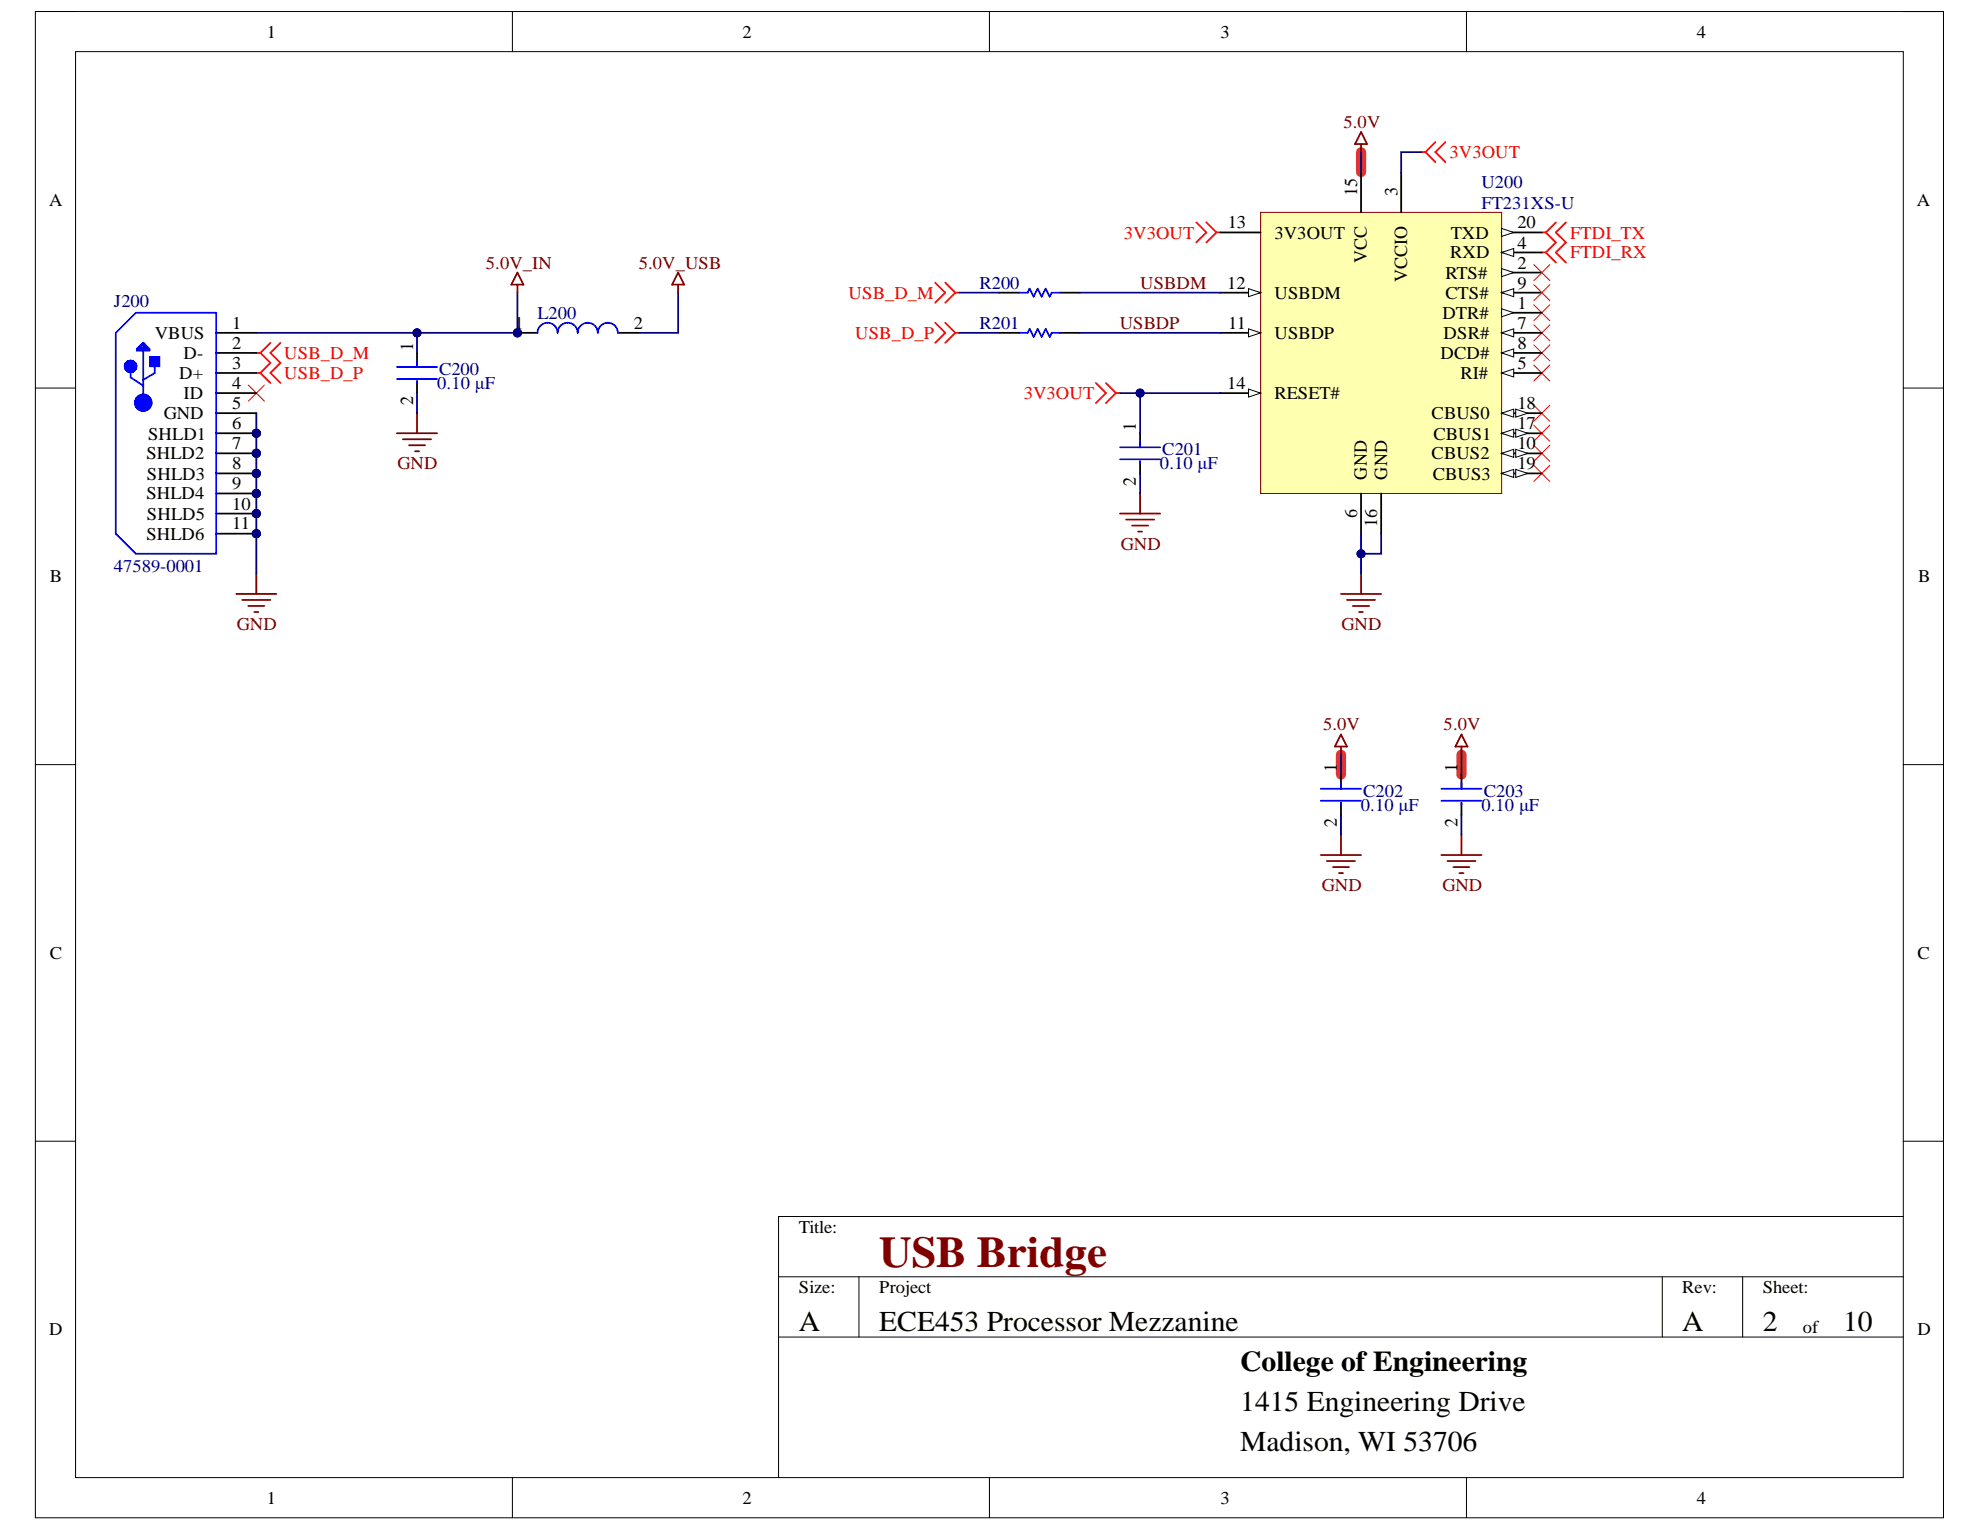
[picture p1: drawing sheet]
<svg xmlns="http://www.w3.org/2000/svg" width="279mm" height="216mm" viewBox="0 0 279 216" stroke-linecap="round" stroke-linejoin="round" font-family="sans-serif">
<defs><g id="words">
<text font-size="6.2" fill="#800000" x="124.1" y="178.8">USB Bridge</text>
<g font-size="4.1">
<text x="112.7" y="187.8">A</text>
<text x="124.1" y="187.8">ECE453 Processor Mezzanine</text>
<text x="237.4" y="187.8">A</text>
<text x="248.7" y="187.8">2</text>
<text x="260.1" y="187.8">10</text>
<text x="175" y="193.4">College of Engineering</text>
<text x="175" y="199.1">1415 Engineering Drive</text>
<text x="175" y="204.8">Madison, WI 53706</text>
</g>
<g font-size="2.6">
<text x="191.5" y="27.7" transform="rotate(-90 191.5 27.7)">15</text>
<text x="197.2" y="27.7" transform="rotate(-90 197.2 27.7)">3</text>
<text x="192.9" y="37.1" transform="rotate(-90 192.9 37.1)">VCC</text>
<text x="198.5" y="39.8" transform="rotate(-90 198.5 39.8)">VCCIO</text>
<text x="58.3" y="49.5" transform="rotate(-90 58.3 49.5)">1</text>
<text x="58.3" y="57.2" transform="rotate(-90 58.3 57.2)">2</text>
<text x="160.3" y="60.8" transform="rotate(-90 160.3 60.8)">1</text>
<text x="160.3" y="68.5" transform="rotate(-90 160.3 68.5)">2</text>
<text x="192.9" y="67.7" transform="rotate(-90 192.9 67.7)">GND</text>
<text x="195.8" y="67.7" transform="rotate(-90 195.8 67.7)">GND</text>
<text x="191.5" y="73.1" transform="rotate(-90 191.5 73.1)">6</text>
<text x="194.3" y="74.4" transform="rotate(-90 194.3 74.4)">16</text>
<text x="188.6" y="109" transform="rotate(-90 188.6 109)">1</text>
<text x="205.7" y="109" transform="rotate(-90 205.7 109)">1</text>
<text x="188.6" y="116.7" transform="rotate(-90 188.6 116.7)">2</text>
<text x="205.7" y="116.7" transform="rotate(-90 205.7 116.7)">2</text>
</g>
<g font-size="2.5">
<text x="37.7" y="5.3">1</text>
<text x="104.8" y="5.3">2</text>
<text x="172.2" y="5.3">3</text>
<text x="239.4" y="5.3">4</text>
<text x="6.9" y="29">A</text>
<text x="270.5" y="29">A</text>
<text x="173.2" y="32.2">13</text>
<text x="179.8" y="33.7">3V3OUT</text>
<text x="204.7" y="33.7">TXD</text>
<text x="214.1" y="32.2">20</text>
<text x="214.1" y="35.1">4</text>
<text x="173.2" y="40.8">12</text>
<text x="204" y="39.3">RTS#</text>
<text x="204.6" y="36.5">RXD</text>
<text x="214.1" y="37.9">2</text>
<text x="214.1" y="40.8">9</text>
<text x="21.8" y="47.8">VBUS</text>
<text x="32.8" y="46.4">1</text>
<text x="72.6" y="46.4">1</text>
<text x="89.5" y="46.4">2</text>
<text x="173.3" y="46.4">11</text>
<text x="179.8" y="47.8">USBDP</text>
<text x="179.8" y="42.1">USBDM</text>
<text x="203.5" y="45">DTR#</text>
<text x="203.7" y="47.8">DSR#</text>
<text x="204" y="42.1">CTS#</text>
<text x="214.1" y="43.6">1</text>
<text x="214.1" y="46.4">7</text>
<text x="25.3" y="53.5">D+</text>
<text x="25.9" y="50.7">D-</text>
<text x="32.8" y="49.2">2</text>
<text x="32.8" y="52">3</text>
<text x="203.3" y="50.7">DCD#</text>
<text x="206.1" y="53.5">RI#</text>
<text x="214.1" y="49.2">8</text>
<text x="214.1" y="52">5</text>
<text x="23.1" y="59.1">GND</text>
<text x="25.9" y="56.3">ID</text>
<text x="32.8" y="54.9">4</text>
<text x="32.8" y="57.7">5</text>
<text x="173.2" y="54.9">14</text>
<text x="179.8" y="56.3">RESET#</text>
<text x="202" y="59.1">CBUS0</text>
<text x="214.1" y="57.7">18</text>
<text x="20.7" y="64.8">SHLD2</text>
<text x="20.9" y="62">SHLD1</text>
<text x="32.8" y="60.6">6</text>
<text x="32.8" y="63.4">7</text>
<text x="202" y="64.8">CBUS2</text>
<text x="202.3" y="62">CBUS1</text>
<text x="214.1" y="60.6">17</text>
<text x="214.1" y="63.4">10</text>
<text x="20.7" y="70.5">SHLD4</text>
<text x="20.7" y="67.7">SHLD3</text>
<text x="32.8" y="66.3">8</text>
<text x="32.8" y="69">9</text>
<text x="32.8" y="71.9">10</text>
<text x="202.2" y="67.7">CBUS3</text>
<text x="214.1" y="66.3">19</text>
<text x="20.7" y="76.2">SHLD6</text>
<text x="20.7" y="73.4">SHLD5</text>
<text x="32.8" y="74.7">11</text>
<text x="7" y="82.2">B</text>
<text x="270.7" y="82.2">B</text>
<text x="7" y="135.3">C</text>
<text x="270.6" y="135.3">C</text>
<text x="112.7" y="174">Title:</text>
<text x="112.7" y="182.4">Size:</text>
<text x="124.1" y="182.4">Project</text>
<text x="237.4" y="182.4">Rev:</text>
<text x="248.7" y="182.4">Sheet:</text>
<text x="6.9" y="188.5">D</text>
<text x="254.4" y="188.1">of</text>
<text x="270.6" y="188.5">D</text>
<text x="37.7" y="212.2">1</text>
<text x="104.8" y="212.2">2</text>
<text x="172.2" y="212.2">3</text>
<text x="239.4" y="212.2">4</text>
</g>
<g font-size="2.5" fill="#800000">
<text x="189.6" y="18.1">5.0V</text>
<text x="68.6" y="37.9">5.0V_IN</text>
<text x="90.1" y="37.9">5.0V_USB</text>
<text x="160.9" y="40.8">USBDM</text>
<text x="158" y="46.4">USBDP</text>
<text x="56.1" y="66.3">GND</text>
<text x="158.2" y="77.6">GND</text>
<text x="33.4" y="88.9">GND</text>
<text x="189.3" y="88.9">GND</text>
<text x="186.7" y="103.1">5.0V</text>
<text x="203.7" y="103.1">5.0V</text>
<text x="186.5" y="125.7">GND</text>
<text x="203.5" y="125.7">GND</text>
</g>
<g font-size="2.5" fill="#f00">
<text x="204.6" y="22.3">3V3OUT</text>
<text x="158.6" y="33.7">3V3OUT</text>
<text x="221.6" y="33.7">FTDI_TX</text>
<text x="221.6" y="36.5">FTDI_RX</text>
<text x="119.8" y="42.1">USB_D_M</text>
<text x="120.7" y="47.8">USB_D_P</text>
<text x="40.1" y="50.7">USB_D_M</text>
<text x="40.1" y="53.5">USB_D_P</text>
<text x="144.5" y="56.3">3V3OUT</text>
</g>
<g font-size="2.5" fill="#000080">
<text x="209" y="26.6">U200</text>
<text x="209" y="29.4">FT231XS-U</text>
<text x="138.2" y="40.8">R200</text>
<text x="16.1" y="43.3">J200</text>
<text x="75.8" y="45">L200</text>
<text x="138.2" y="46.4">R201</text>
<text x="62" y="53">C200</text>
<text x="61.7" y="54.9">0.10 μF</text>
<text x="164" y="64.2">C201</text>
<text x="163.7" y="66.3">0.10 μF</text>
<text x="16.1" y="80.7">47589-0001</text>
<text x="192.4" y="112.5">C202</text>
<text x="209.4" y="112.5">C203</text>
<text x="192" y="114.4">0.10 μF</text>
<text x="209" y="114.4">0.10 μF</text>
</g>
</g></defs>
<path d="M5 1.6h269.2v212.6h-269.2z" fill="none" stroke="#000" stroke-width=".14"/>
<path d="M10.7 7.3h257.9v201.2h-257.9z" fill-rule="evenodd" fill="#fff"/>
<g fill="none" stroke="#000" stroke-width=".14">
<path d="M5 1.6h5.7M10.7 7.3h257.9v201.2h-257.9zM72.3 1.6v5.7M139.6 1.6v5.7M206.9 1.6v5.7M268.6 1.6h5.6v5.7M5 54.8h5.7M268.6 54.8h5.6M5 107.9h5.7M268.6 107.9h5.6M5 161h5.7M268.6 161h5.6"/>
<path d="M268.6 171.7h-158.7v36.8M109.9 180.2h158.7M109.9 188.7h158.7M121.2 180.2v8.5M234.6 180.2v8.5M245.9 180.2v8.5M72.3 208.5v5.7M139.6 208.5v5.7M206.9 208.5v5.7M274.2 208.5v5.7"/>
</g>
<path d="M192.1 21.5v2.8M189.2 106.5v2.8M206.2 106.5v2.8" fill="none" stroke="#de4f16" stroke-width="1.4"/>
<g fill="none" stroke="#800000" stroke-width=".25">
<path d="M58.8 58.3v2.8M56 61.1h5.7M56.9 62h3.9M57.7 62.8h2.3M58.6 63.7h.5M158 72.5h5.7M158.9 73.3h4M159.7 74.2h2.3M160.6 75h.6M160.9 69.6v2.9M33.3 83.8h5.7M34.2 84.7h4"/>
<path d="M35 85.5h2.3M35.9 86.4h.6M36.2 81v2.8M189.2 83.8h5.7M190.1 84.7h3.9M190.9 85.5h2.3M191.8 86.4h.5M192.1 81v2.8M189.2 105.3v1.2M189.2 117.8v2.9M189.2 103.6l.9 1.7h-1.7zM206.2 105.3v1.2"/>
<path d="M206.2 117.8v2.9M206.2 103.6l.9 1.7h-1.7zM186.4 120.7h5.7M187.2 121.5h4M188.1 122.4h2.3M188.9 123.2h.6M203.4 120.7h5.7M204.2 121.5h4M205.1 122.4h2.3M205.9 123.2h.6"/>
</g>
<g fill="none" stroke="#f00" stroke-width=".25">
<path d="M132 39.9l1.4 1.4-1.4 1.4M133.4 39.9l1.4 1.4M168.8 31.4l1.4 1.4-1.4 1.4M170.2 31.4l1.4 1.4M171.6 32.8l-1.4 1.4M171.6 32.8h.6M217.6 32.8h.5M217.6 35.6h.5M218.1 35.6l1.4 1.4M218.1 32.8l1.4 1.4-1.4 1.4M219.5 31.4l-1.4 1.4M221 31.4l-1.5 1.4 1.5 1.4-1.5 1.4 1.5 1.4"/>
<path d="M36.2 49.8h.5M36.2 52.6h.5M36.7 49.8l1.5 1.4-1.5 1.4M36.7 52.6l1.5 1.4M38.2 48.4l-1.5 1.4M39.6 48.4l-1.4 1.4 1.4 1.4-1.4 1.4 1.4 1.4M132 45.5l1.4 1.5-1.4 1.4M133.4 45.5l1.4 1.5M134.8 41.3l-1.4 1.4M134.8 41.3h.6M134.8 47l-1.4 1.4M134.8 47h.6"/>
<path d="M154.6 54l1.5 1.5-1.5 1.4M156.1 54l1.4 1.5M157.5 55.5l-1.4 1.4M157.5 55.5h.5"/>
</g>
<g fill="none" stroke="#f00" stroke-width=".14">
<path d="M35 54.3l2.3 2.3M37.3 54.3l-2.3 2.3M216.4 43l2.3 2.3M216.4 45.8l2.3 2.3M216.4 48.7l2.3 2.2M216.4 51.5l2.3 2.3M216.4 57.2l2.3 2.2M216.4 60l2.3 2.3M218.7 43l-2.3 2.3M218.7 45.8l-2.3 2.3M218.7 48.7l-2.3 2.2M218.7 51.5l-2.3 2.3"/>
<path d="M218.7 57.2l-2.3 2.2M218.7 60l-2.3 2.3M216.4 62.8l2.3 2.3M216.4 65.7l2.3 2.2M218.7 62.8l-2.3 2.3M218.7 65.7l-2.3 2.2"/>
</g>
<path d="M141 41.3h2.9M149.5 41.3h2.9M160.9 61.1v2M160.9 65.1v1.7" fill="none" stroke="#000" stroke-width=".25"/>
<path d="M143.9 41.3h1.1l.3-.6 .6 1.2 .5-1.2 .6 1.2 .6-1.2 .5 1.2 .3-.6h1.1M158 63.1h5.7M158 64.8h5.7M160.9 62.3v.8M160.9 65.1v.3" fill="none" stroke="#00f" stroke-width=".25"/>
<path d="M177.9 30h34v39.6h-34z" fill-rule="evenodd" fill="#ffffb0"/>
<path d="M177.9 30h34v39.6h-34z" fill="none" stroke="#800000" stroke-width=".14"/>
<path d="M172.2 32.8h5.7M192.1 24.3v5.7M197.7 24.3v5.7M172.2 47h5.7M192.1 69.6v5.7M194.9 69.6v5.7" fill="none" stroke="#000" stroke-width=".25"/>
<path d="M176.2 46.4l1.7 .6-1.7 .5z" fill="#f8fcff"/>
<path d="M176.2 46.4l1.7 .6-1.7 .5z" fill="none" stroke="#000" stroke-width=".14"/>
<path d="M172.2 55.5h5.7" fill="none" stroke="#000" stroke-width=".25"/>
<path d="M176.2 54.9l1.7 .6-1.7 .5z" fill="#f8fcff"/>
<path d="M176.2 54.9l1.7 .6-1.7 .5z" fill="none" stroke="#000" stroke-width=".14"/>
<path d="M211.9 32.8h5.7" fill="none" stroke="#000" stroke-width=".25"/>
<path d="M211.9 32.2l1.7 .6-1.7 .6z" fill="#f8fcff"/>
<path d="M211.9 32.2l1.7 .6-1.7 .6z" fill="none" stroke="#000" stroke-width=".14"/>
<path d="M211.9 35.6h5.7" fill="none" stroke="#000" stroke-width=".25"/>
<path d="M211.9 35.6l1.7-.5v1.1z" fill="#f8fcff"/>
<path d="M211.9 35.6l1.7-.5v1.1z" fill="none" stroke="#000" stroke-width=".14"/>
<path d="M211.9 38.5h5.7" fill="none" stroke="#000" stroke-width=".25"/>
<path d="M211.9 37.9l1.7 .6-1.7 .5z" fill="#f8fcff"/>
<path d="M211.9 37.9l1.7 .6-1.7 .5z" fill="none" stroke="#000" stroke-width=".14"/>
<path d="M211.9 41.3h5.7" fill="none" stroke="#000" stroke-width=".25"/>
<path d="M211.9 41.3l1.7-.6v1.2z" fill="#f8fcff"/>
<path d="M211.9 41.3l1.7-.6v1.2z" fill="none" stroke="#000" stroke-width=".14"/>
<path d="M211.9 44.1h5.7" fill="none" stroke="#000" stroke-width=".25"/>
<path d="M211.9 43.6l1.7 .5-1.7 .6z" fill="#f8fcff"/>
<path d="M211.9 43.6l1.7 .5-1.7 .6z" fill="none" stroke="#000" stroke-width=".14"/>
<path d="M211.9 47h5.7" fill="none" stroke="#000" stroke-width=".25"/>
<path d="M211.9 47l1.7-.6v1.1z" fill="#f8fcff"/>
<path d="M211.9 47l1.7-.6v1.1z" fill="none" stroke="#000" stroke-width=".14"/>
<path d="M211.9 49.8h5.7" fill="none" stroke="#000" stroke-width=".25"/>
<path d="M211.9 49.8l1.7-.6v1.2z" fill="#f8fcff"/>
<path d="M211.9 49.8l1.7-.6v1.2z" fill="none" stroke="#000" stroke-width=".14"/>
<path d="M211.9 52.6h5.7" fill="none" stroke="#000" stroke-width=".25"/>
<path d="M211.9 52.6l1.7-.5v1.1z" fill="#f8fcff"/>
<path d="M211.9 52.6l1.7-.5v1.1z" fill="none" stroke="#000" stroke-width=".14"/>
<path d="M211.9 58.3h5.7" fill="none" stroke="#000" stroke-width=".25"/>
<path d="M211.9 58.3l1.7-.6v1.2z" fill="#f8fcff"/>
<path d="M211.9 58.3l1.7-.6v1.2z" fill="none" stroke="#000" stroke-width=".14"/>
<path d="M213.9 57.7l1.7 .6-1.7 .6z" fill="#f8fcff"/>
<path d="M213.9 57.7l1.7 .6-1.7 .6z" fill="none" stroke="#000" stroke-width=".14"/>
<path d="M211.9 61.1h5.7" fill="none" stroke="#000" stroke-width=".25"/>
<path d="M211.9 61.1l1.7-.5v1.1z" fill="#f8fcff"/>
<path d="M211.9 61.1l1.7-.5v1.1z" fill="none" stroke="#000" stroke-width=".14"/>
<path d="M213.9 60.6l1.7 .5-1.7 .6z" fill="#f8fcff"/>
<path d="M213.9 60.6l1.7 .5-1.7 .6z" fill="none" stroke="#000" stroke-width=".14"/>
<path d="M211.9 64h5.7" fill="none" stroke="#000" stroke-width=".25"/>
<path d="M211.9 64l1.7-.6v1.1z" fill="#f8fcff"/>
<path d="M211.9 64l1.7-.6v1.1z" fill="none" stroke="#000" stroke-width=".14"/>
<path d="M213.9 63.4l1.7 .6-1.7 .5z" fill="#f8fcff"/>
<path d="M213.9 63.4l1.7 .6-1.7 .5z" fill="none" stroke="#000" stroke-width=".14"/>
<path d="M211.9 66.8h5.7" fill="none" stroke="#000" stroke-width=".25"/>
<path d="M211.9 66.8l1.7-.6v1.2z" fill="#f8fcff"/>
<path d="M211.9 66.8l1.7-.6v1.2z" fill="none" stroke="#000" stroke-width=".14"/>
<path d="M213.9 66.2l1.7 .6-1.7 .6z" fill="#f8fcff"/>
<path d="M213.9 66.2l1.7 .6-1.7 .6z" fill="none" stroke="#000" stroke-width=".14"/>
<path d="M172.2 41.3h5.7" fill="none" stroke="#000" stroke-width=".25"/>
<path d="M176.2 40.7l1.7 .6-1.7 .6z" fill="#f8fcff"/>
<path d="M176.2 40.7l1.7 .6-1.7 .6z" fill="none" stroke="#000" stroke-width=".14"/>
<path d="M200.6 21.5h.5M201.1 21.5l1.4 1.4M202.5 20l-1.4 1.5M204 20l-1.5 1.5 1.5 1.4" fill="none" stroke="#f00" stroke-width=".25"/>
<path d="M36.2 58.3v22.7" fill="none" stroke="#000080" stroke-width=".25"/>
<circle cx="36.2" cy="61.1" r=".57" fill="#000080"/>
<circle cx="36.2" cy="61.1" r=".57" fill="none" stroke="#000080" stroke-width=".14"/>
<circle cx="36.2" cy="64" r=".57" fill="#000080"/>
<circle cx="36.2" cy="64" r=".57" fill="none" stroke="#000080" stroke-width=".14"/>
<circle cx="36.2" cy="66.8" r=".57" fill="#000080"/>
<circle cx="36.2" cy="66.8" r=".57" fill="none" stroke="#000080" stroke-width=".14"/>
<circle cx="36.2" cy="69.6" r=".57" fill="#000080"/>
<circle cx="36.2" cy="69.6" r=".57" fill="none" stroke="#000080" stroke-width=".14"/>
<circle cx="36.2" cy="72.5" r=".57" fill="#000080"/>
<circle cx="36.2" cy="72.5" r=".57" fill="none" stroke="#000080" stroke-width=".14"/>
<circle cx="36.2" cy="75.3" r=".57" fill="#000080"/>
<circle cx="36.2" cy="75.3" r=".57" fill="none" stroke="#000080" stroke-width=".14"/>
<path d="M73 41.3v5.7h-36.8M95.7 41.3v5.7h-5.7" fill="none" stroke="#000080" stroke-width=".25"/>
<circle cx="73" cy="47" r=".57" fill="#000080"/>
<circle cx="73" cy="47" r=".57" fill="none" stroke="#000080" stroke-width=".14"/>
<circle cx="58.8" cy="47" r=".57" fill="#000080"/>
<circle cx="58.8" cy="47" r=".57" fill="none" stroke="#000080" stroke-width=".14"/>
<path d="M58.8 47v2.8" fill="none" stroke="#000080" stroke-width=".25"/>
<circle cx="58.8" cy="47" r=".57" fill="#000080"/>
<circle cx="58.8" cy="47" r=".57" fill="none" stroke="#000080" stroke-width=".14"/>
<path d="M58.8 55.5v2.8M135.4 41.3h5.6M135.4 47h5.6M152.4 41.3h19.8M152.4 47h19.8M160.9 55.5v5.6M160.9 66.8v2.8M189.2 106.5v2.8M189.2 115v2.8M206.2 106.5v2.8M206.2 115v2.8" fill="none" stroke="#000080" stroke-width=".25"/>
<circle cx="160.9" cy="55.5" r=".57" fill="#000080"/>
<circle cx="160.9" cy="55.5" r=".57" fill="none" stroke="#000080" stroke-width=".14"/>
<path d="M194.9 75.3v2.8h-2.8" fill="none" stroke="#000080" stroke-width=".25"/>
<circle cx="192.1" cy="78.1" r=".57" fill="#000080"/>
<circle cx="192.1" cy="78.1" r=".57" fill="none" stroke="#000080" stroke-width=".14"/>
<path d="M158 55.5h14.2" fill="none" stroke="#000080" stroke-width=".25"/>
<circle cx="160.9" cy="55.5" r=".57" fill="#000080"/>
<circle cx="160.9" cy="55.5" r=".57" fill="none" stroke="#000080" stroke-width=".14"/>
<path d="M192.1 75.3v5.7" fill="none" stroke="#000080" stroke-width=".25"/>
<circle cx="192.1" cy="78.1" r=".57" fill="#000080"/>
<circle cx="192.1" cy="78.1" r=".57" fill="none" stroke="#000080" stroke-width=".14"/>
<path d="M200.6 21.5h-2.9v2.8" fill="none" stroke="#000080" stroke-width=".25"/>
<path d="M216.4 37.3l2.3 2.3M218.7 37.3l-2.3 2.3M216.4 40.2l2.3 2.2M218.7 40.2l-2.3 2.2" fill="none" stroke="#f00" stroke-width=".14"/>
<path d="M73 38.5l.9 1.7h-1.7zM95.7 38.5l.8 1.7h-1.7zM73 40.2v1.1M95.7 40.2v1.1" fill="none" stroke="#800000" stroke-width=".25"/>
<circle cx="36.2" cy="61.1" r=".57" fill="#000080"/>
<circle cx="36.2" cy="61.1" r=".57" fill="none" stroke="#000080" stroke-width=".14"/>
<circle cx="36.2" cy="64" r=".57" fill="#000080"/>
<circle cx="36.2" cy="64" r=".57" fill="none" stroke="#000080" stroke-width=".14"/>
<circle cx="36.2" cy="66.8" r=".57" fill="#000080"/>
<circle cx="36.2" cy="66.8" r=".57" fill="none" stroke="#000080" stroke-width=".14"/>
<circle cx="36.2" cy="69.6" r=".57" fill="#000080"/>
<circle cx="36.2" cy="69.6" r=".57" fill="none" stroke="#000080" stroke-width=".14"/>
<circle cx="36.2" cy="75.3" r=".57" fill="#000080"/>
<circle cx="36.2" cy="75.3" r=".57" fill="none" stroke="#000080" stroke-width=".14"/>
<circle cx="36.2" cy="72.5" r=".57" fill="#000080"/>
<circle cx="36.2" cy="72.5" r=".57" fill="none" stroke="#000080" stroke-width=".14"/>
<path d="M30.5 47h5.7M30.5 49.8h5.7M30.5 52.6h5.7M30.5 55.5h5.7M30.5 58.3h5.7M30.5 61.1h5.7" fill="none" stroke="#000" stroke-width=".25"/>
<path d="M30.5 44.1h-11.3l-2.9 2.9v28.3l2.9 2.8" fill="none" stroke="#00f" stroke-width=".25"/>
<circle cx="36.2" cy="61.1" r=".57" fill="#000080"/>
<circle cx="36.2" cy="61.1" r=".57" fill="none" stroke="#000080" stroke-width=".14"/>
<path d="M30.5 64h5.7" fill="none" stroke="#000" stroke-width=".25"/>
<circle cx="36.2" cy="64" r=".57" fill="#000080"/>
<circle cx="36.2" cy="64" r=".57" fill="none" stroke="#000080" stroke-width=".14"/>
<path d="M30.5 66.8h5.7" fill="none" stroke="#000" stroke-width=".25"/>
<circle cx="36.2" cy="66.8" r=".57" fill="#000080"/>
<circle cx="36.2" cy="66.8" r=".57" fill="none" stroke="#000080" stroke-width=".14"/>
<path d="M30.5 69.6h5.7" fill="none" stroke="#000" stroke-width=".25"/>
<circle cx="36.2" cy="69.6" r=".57" fill="#000080"/>
<circle cx="36.2" cy="69.6" r=".57" fill="none" stroke="#000080" stroke-width=".14"/>
<path d="M18.4 52.1v1.2l1.8 1.1M19.3 49.2l.9-.9 .9 .9v.3h-1.8zM19.3 49.2h1.6M20.2 49.5v7.3M20.2 48.6l-.4 .4h.8l-.2-.2h-.2M21.8 51.3v1.3l-1.6 1" fill="none" stroke="#00f" stroke-width=".25"/>
<path d="M21.2 50.4h1.3v1.3h-1.3z" fill-rule="evenodd" fill="#00f"/>
<path d="M21.2 50.4h1.3v1.3h-1.3z" fill="none" stroke="#00f" stroke-width=".25"/>
<g fill="none" stroke="#00f" stroke-width="1.4">
<circle cx="18.4" cy="51.7" r=".23"/>
<circle cx="20.2" cy="56.8" r=".57"/>
</g>
<path d="M30.5 75.3h5.7" fill="none" stroke="#000" stroke-width=".25"/>
<circle cx="36.2" cy="75.3" r=".57" fill="#000080"/>
<circle cx="36.2" cy="75.3" r=".57" fill="none" stroke="#000080" stroke-width=".14"/>
<path d="M30.5 72.5h5.7" fill="none" stroke="#000" stroke-width=".25"/>
<circle cx="36.2" cy="72.5" r=".57" fill="#000080"/>
<circle cx="36.2" cy="72.5" r=".57" fill="none" stroke="#000080" stroke-width=".14"/>
<path d="M30.5 44.1v34h-11.3M143.9 47h1.1l.3-.6 .6 1.1 .5-1.1 .6 1.1 .6-1.1 .5 1.1 .3-.5h1.1M186.4 111.3h5.7M186.4 113h5.7M189.2 110.4v.9M189.2 113.3v.3M203.4 111.3h5.7M203.4 113h5.7M206.2 110.4v.9M206.2 113.3v.3" fill="none" stroke="#00f" stroke-width=".25"/>
<path d="M192.1 18.6l.8 1.7h-1.7zM192.1 20.3v1.2" fill="none" stroke="#800000" stroke-width=".25"/>
<path d="M141 47h2.9M149.5 47h2.9M189.2 109.3v2M189.2 113.3v1.7M206.2 109.3v2M206.2 113.3v1.7" fill="none" stroke="#000" stroke-width=".25"/>
<circle cx="73" cy="47" r=".57" fill="#000080"/>
<circle cx="73" cy="47" r=".57" fill="none" stroke="#000080" stroke-width=".14"/>
<path d="M73 47h2.9" fill="none" stroke="#000" stroke-width=".25"/>
<circle cx="73" cy="47" r=".57" fill="#000080"/>
<circle cx="73" cy="47" r=".57" fill="none" stroke="#000080" stroke-width=".14"/>
<path d="M58.8 49.8v2M58.8 53.8v1.7M87.2 47h2.8" fill="none" stroke="#000" stroke-width=".25"/>
<path d="M56 51.8h5.7M56 53.5h5.7M58.8 50.9v.9M58.8 53.8v.2M75.9 47a1.42 1.42 0 0 1 1.4-1.5 1.42 1.42 0 0 1 1.4 1.5 1.42 1.42 0 0 1 1.4-1.5 1.42 1.42 0 0 1 1.4 1.5 1.42 1.42 0 0 1 1.4-1.5 1.42 1.42 0 0 1 1.5 1.5 1.41 1.41 0 0 1 1.4-1.5 1.41 1.41 0 0 1 1.4 1.5" fill="none" stroke="#00f" stroke-width=".25"/>
<path d="M192.1 21.5v2.8" fill="none" stroke="#000080" stroke-width=".25"/>
<use href="#words"/>
</svg>
